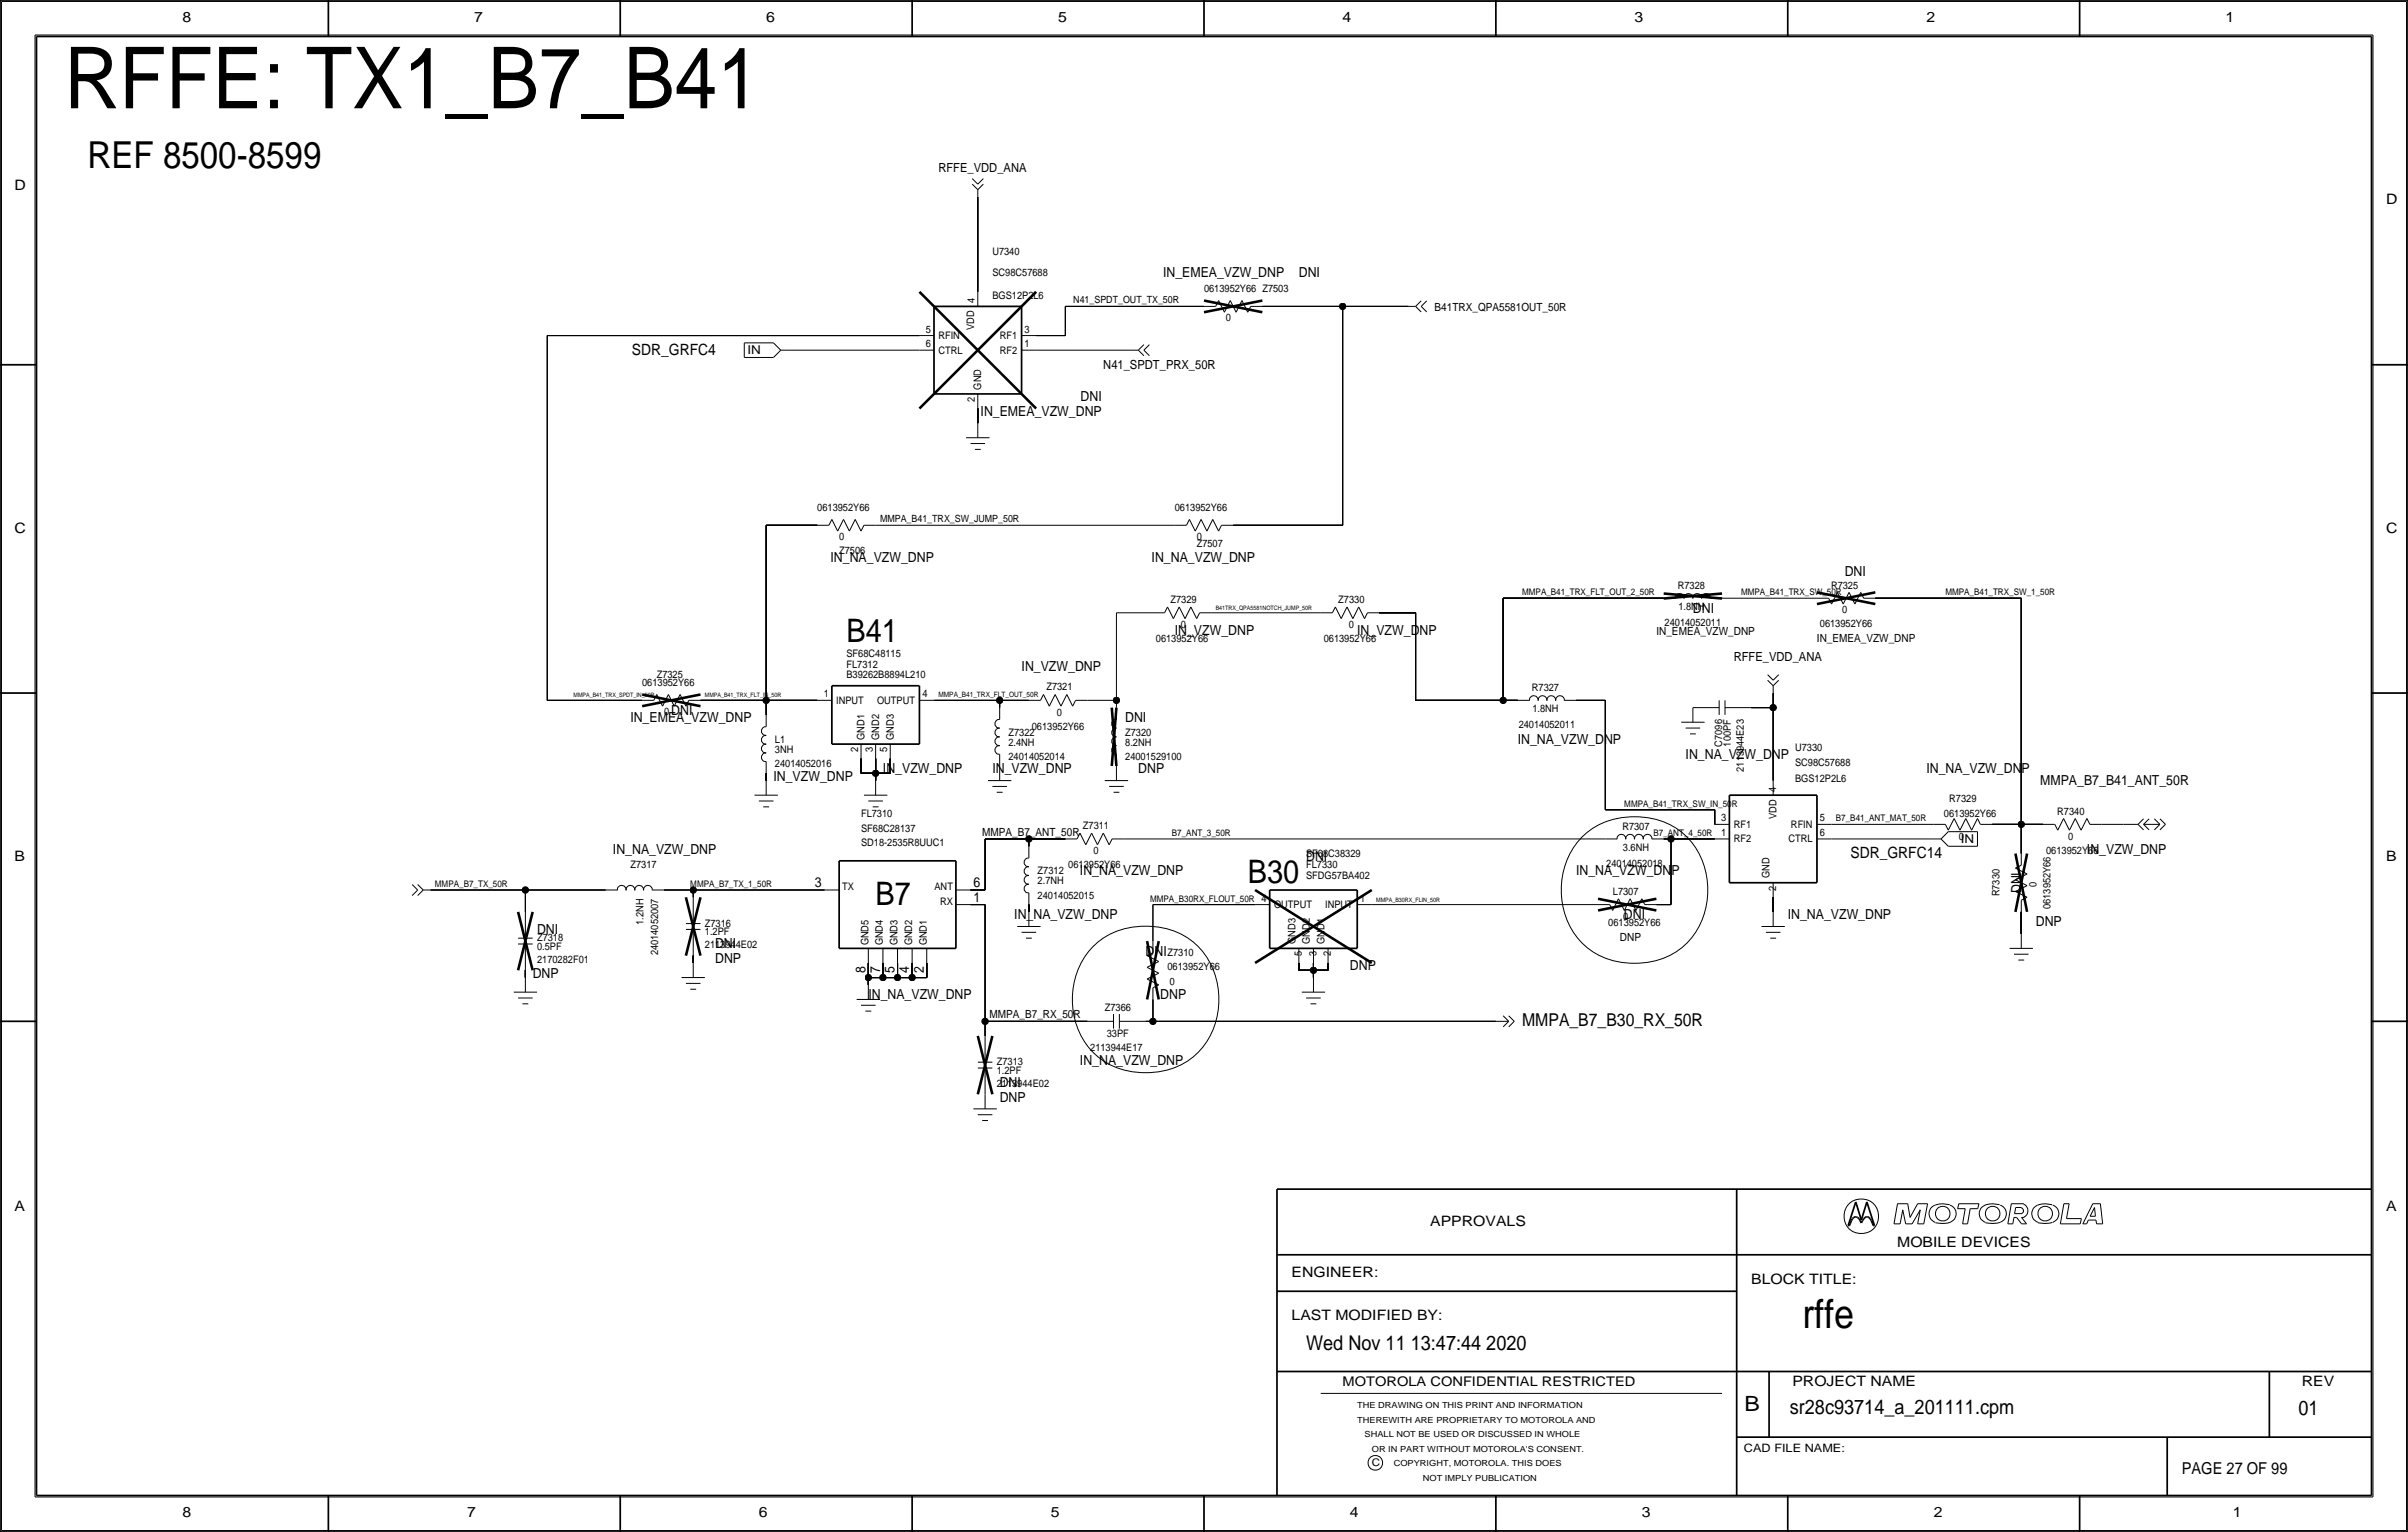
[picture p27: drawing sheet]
<svg xmlns="http://www.w3.org/2000/svg" width="419mm" height="267mm" viewBox="0 0 419 267" stroke-linecap="round" stroke-linejoin="round" font-family="sans-serif">
<defs><g id="words">
<text font-size="14.9" x="11.2" y="18.8">RFFE: TX1_B7_B41</text>
<text font-size="7" x="313.7" y="231.1">rffe</text>
<text font-size="6.5" x="15.2" y="29.2">REF 8500-8599</text>
<g font-size="5.6">
<text x="147.3" y="111.8">B41</text>
<text x="217.2" y="153.7">B30</text>
<text x="152.4" y="157.5">B7</text>
</g>
<text font-size="3.7" x="303.6" y="245.7">B</text>
<g font-size="3.5">
<text x="227.3" y="234.9">Wed Nov 11 13:47:44 2020</text>
<text x="311.5" y="246.2">sr28c93714_a_201111.cpm</text>
<text x="400" y="246.4">01</text>
</g>
<text font-size="3.1" x="264.9" y="178.6">MMPA_B7_B30_RX_50R</text>
<text font-size="2.9" x="379.7" y="256.5">PAGE 27 OF 99</text>
<g font-size="2.7">
<text x="110" y="61.7">SDR_GRFC4</text>
<text x="322.1" y="149.4">SDR_GRFC14</text>
</g>
<g font-size="2.5">
<text x="31.7" y="3.8">8</text>
<text x="82.6" y="3.8">7</text>
<text x="133.3" y="3.8">6</text>
<text x="184.1" y="3.8">5</text>
<text x="233.7" y="3.8">4</text>
<text x="284.5" y="3.8">3</text>
<text x="335.3" y="3.8">2</text>
<text x="387.3" y="3.8">1</text>
<text x="2.5" y="33">D</text>
<text x="415.3" y="35.6">D</text>
<text x="2.5" y="92.7">C</text>
<text x="415.3" y="92.7">C</text>
<text x="2.5" y="149.9">B</text>
<text x="415.3" y="149.9">B</text>
<text x="2.5" y="210.8">A</text>
<text x="248.9" y="213.4">APPROVALS</text>
<text x="415.3" y="210.8">A</text>
<text x="330.2" y="217.2">MOBILE DEVICES</text>
<text x="224.8" y="222.2">ENGINEER:</text>
<text x="304.8" y="223.5">BLOCK TITLE:</text>
<text x="224.8" y="229.9">LAST MODIFIED BY:</text>
<text x="312" y="241.2">PROJECT NAME</text>
<text x="400.6" y="241.3">REV</text>
<text x="31.7" y="264.2">8</text>
<text x="81.3" y="264.2">7</text>
<text x="132.1" y="264.2">6</text>
<text x="182.9" y="264.2">5</text>
<text x="234.9" y="264.2">4</text>
<text x="285.8" y="264.2">3</text>
<text x="336.5" y="264.2">2</text>
<text x="388.6" y="264.2">1</text>
</g>
<g font-size="2.4">
<text x="202.4" y="48.3">IN_EMEA_VZW_DNP</text>
<text x="226.1" y="48.3">DNI</text>
<text x="188.1" y="69.9">DNI</text>
<text x="170.7" y="72.4">IN_EMEA_VZW_DNP</text>
<text x="144.6" y="97.8">IN_NA_VZW_DNP</text>
<text x="200.4" y="97.8">IN_NA_VZW_DNP</text>
<text x="321.1" y="100.3">DNI</text>
<text x="294.6" y="106.7">DNI</text>
<text x="204.5" y="110.5">IN_VZW_DNP</text>
<text x="236.2" y="110.5">IN_VZW_DNP</text>
<text x="177.8" y="116.8">IN_VZW_DNP</text>
<text x="109.7" y="125.7">IN_EMEA_VZW_DNP</text>
<text x="116.8" y="124.5">DNI</text>
<text x="195.8" y="125.7">DNI</text>
<text x="264.2" y="129.5">IN_NA_VZW_DNP</text>
<text x="134.6" y="135.9">IN_VZW_DNP</text>
<text x="153.7" y="134.6">IN_VZW_DNP</text>
<text x="172.7" y="134.6">IN_VZW_DNP</text>
<text x="198.1" y="134.6">DNP</text>
<text x="293.4" y="132.1">IN_NA_VZW_DNP</text>
<text x="335.3" y="134.6">IN_NA_VZW_DNP</text>
<text x="355.1" y="136.7">MMPA_B7_B41_ANT_50R</text>
<text x="106.7" y="148.6">IN_NA_VZW_DNP</text>
<text x="227.3" y="149.9">DNI</text>
<text x="363.2" y="148.6">IN_VZW_DNP</text>
<text x="141.8" y="154.4">3</text>
<text x="169.4" y="154.4">6</text>
<text x="188" y="152.4">IN_NA_VZW_DNP</text>
<text x="274.3" y="152.4">IN_NA_VZW_DNP</text>
<text x="351.8" y="155.5" transform="rotate(-90 351.8 155.5)">DNI</text>
<text x="169.4" y="157">1</text>
<text x="176.5" y="160">IN_NA_VZW_DNP</text>
<text x="282.6" y="160">DNI</text>
<text x="311.1" y="160">IN_NA_VZW_DNP</text>
<text x="354.3" y="161.3">DNP</text>
<text x="93.5" y="162.6">DNI</text>
<text x="124.5" y="165.1">DNI</text>
<text x="124.5" y="167.6">DNP</text>
<text x="199.4" y="166.4">DNI</text>
<text x="92.7" y="170.2">DNP</text>
<text x="150.6" y="169.3" transform="rotate(-90 150.6 169.3)">8</text>
<text x="151.1" y="174">IN_NA_VZW_DNP</text>
<text x="153.2" y="169.3" transform="rotate(-90 153.2 169.3)">7</text>
<text x="155.7" y="169.3" transform="rotate(-90 155.7 169.3)">5</text>
<text x="158.2" y="169.3" transform="rotate(-90 158.2 169.3)">4</text>
<text x="160.8" y="169.3" transform="rotate(-90 160.8 169.3)">2</text>
<text x="201.9" y="174">DNP</text>
<text x="234.9" y="168.9">DNP</text>
<text x="188" y="185.4">IN_NA_VZW_DNP</text>
<text x="174" y="189.2">DNI</text>
<text x="174" y="191.8">DNP</text>
</g>
<text font-size="2.3" x="233.7" y="241.3">MOTOROLA CONFIDENTIAL RESTRICTED</text>
<g font-size="2.2">
<text x="163.3" y="30">RFFE_VDD_ANA</text>
<text x="192" y="64.3">N41_SPDT_PRX_50R</text>
<text x="301.8" y="115.1">RFFE_VDD_ANA</text>
</g>
<g font-size="2.1">
<text x="130.1" y="61.7">IN</text>
<text x="341.3" y="146.8">IN</text>
</g>
<g font-size="2">
<text x="249.7" y="54.1">B41TRX_QPA5581OUT_50R</text>
<text x="288.3" y="110.5">IN_EMEA_VZW_DNP</text>
<text x="316.2" y="111.8">IN_EMEA_VZW_DNP</text>
<text x="170.9" y="145.5">MMPA_B7_ANT_50R</text>
<text x="281.9" y="163.8">DNP</text>
<text x="172.2" y="177.3">MMPA_B7_RX_50R</text>
<text x="303.5" y="252.7">CAD FILE NAME:</text>
</g>
<g font-size="1.8">
<text x="172.7" y="44.5">U7340</text>
<text x="169.7" y="52.8" transform="rotate(-90 169.7 52.8)">4</text>
<text x="172.7" y="52.1">BGS12P2L6</text>
<text x="172.7" y="48">SC98C57688</text>
<text x="209.6" y="50.8">0613952Y66 Z7503</text>
<text x="161.2" y="57.9">5</text>
<text x="163.3" y="59">RFIN</text>
<text x="169.6" y="57.5" transform="rotate(-90 169.6 57.5)">VDD</text>
<text x="174" y="59">RF1</text>
<text x="178.3" y="57.9">3</text>
<text x="213.4" y="55.9">0</text>
<text x="161.2" y="60.5">6</text>
<text x="163.3" y="61.6">CTRL</text>
<text x="174" y="61.6">RF2</text>
<text x="178.3" y="60.5">1</text>
<text x="169.7" y="70" transform="rotate(-90 169.7 70)">2</text>
<text x="170.8" y="67.8" transform="rotate(-90 170.8 67.8)">GND</text>
<text x="142.2" y="88.9">0613952Y66</text>
<text x="204.5" y="88.9">0613952Y66</text>
<text x="146.1" y="94">0</text>
<text x="208.3" y="95.3">Z7507</text>
<text x="208.3" y="94">0</text>
<text x="146" y="96.5">Z7506</text>
<text x="203.7" y="105.1">Z7329</text>
<text x="232.9" y="105.1">Z7330</text>
<text x="292" y="102.5">R7328</text>
<text x="292.1" y="106.2">1.8NH</text>
<text x="318.7" y="102.5">R7325</text>
<text x="320.6" y="106.8">0</text>
<text x="201.2" y="111.8">0613952Y66</text>
<text x="205.5" y="109.3">0</text>
<text x="230.4" y="111.8">0613952Y66</text>
<text x="234.8" y="109.3">0</text>
<text x="289.7" y="109">24014052011</text>
<text x="316.7" y="109.2">0613952Y66</text>
<text x="111.8" y="119.4">0613952Y66</text>
<text x="114.3" y="118.1">Z7325</text>
<text x="147.3" y="118.1">B39262B8894L210</text>
<text x="147.3" y="114.3">SF68C48115</text>
<text x="147.3" y="116.2">FL7312</text>
<text x="115.6" y="124.5">0</text>
<text x="143.4" y="121.4">1</text>
<text x="145.5" y="122.5">INPUT</text>
<text x="152.6" y="122.5">OUTPUT</text>
<text x="160.5" y="121.4">4</text>
<text x="182.1" y="120.2">Z7321</text>
<text x="184" y="124.6">0</text>
<text x="266.6" y="120.3">R7327</text>
<text x="266.7" y="124">1.8NH</text>
<text x="134.9" y="131.1">3NH</text>
<text x="134.9" y="129.3">L1</text>
<text x="149.4" y="130.9" transform="rotate(-90 149.4 130.9)">2</text>
<text x="150.5" y="128.8" transform="rotate(-90 150.5 128.8)">GND1</text>
<text x="151.9" y="130.9" transform="rotate(-90 151.9 130.9)">3</text>
<text x="153" y="128.8" transform="rotate(-90 153 128.8)">GND2</text>
<text x="154.4" y="130.9" transform="rotate(-90 154.4 130.9)">5</text>
<text x="155.6" y="128.8" transform="rotate(-90 155.6 128.8)">GND3</text>
<text x="175.5" y="129.8">2.4NH</text>
<text x="175.5" y="128.1">Z7322</text>
<text x="179.6" y="127">0613952Y66</text>
<text x="195.8" y="128.1">Z7320</text>
<text x="195.8" y="129.8">8.2NH</text>
<text x="264.3" y="126.7">24014052011</text>
<text x="299.7" y="130" transform="rotate(-90 299.7 130)">C7096</text>
<text x="301.2" y="130" transform="rotate(-90 301.2 130)">100PF</text>
<text x="312.4" y="130.8">U7330</text>
<text x="134.9" y="133.6">24014052016</text>
<text x="175.5" y="132.3">24014052014</text>
<text x="195.8" y="132.3">24001529100</text>
<text x="303.5" y="134.3" transform="rotate(-90 303.5 134.3)">2113944E23</text>
<text x="309.1" y="137.9" transform="rotate(-90 309.1 137.9)">4</text>
<text x="312.4" y="133.3">SC98C57688</text>
<text x="312.4" y="136.1">BGS12P2L6</text>
<text x="149.9" y="142.2">FL7310</text>
<text x="299.6" y="143">3</text>
<text x="309.2" y="142.6" transform="rotate(-90 309.2 142.6)">VDD</text>
<text x="316.7" y="143">5</text>
<text x="338.3" y="142.2">0613952Y66</text>
<text x="339.3" y="139.7">R7329</text>
<text x="358.1" y="141.9">R7340</text>
<text x="149.9" y="147.3">SD18-2535R8UUC1</text>
<text x="149.9" y="144.8">SF68C28137</text>
<text x="188.5" y="144.3">Z7311</text>
<text x="190.3" y="148.7">0</text>
<text x="227.3" y="149.2">SF68C38329</text>
<text x="282.4" y="144.4">R7307</text>
<text x="282.5" y="148.1">3.6NH</text>
<text x="299.6" y="145.5">1</text>
<text x="301.8" y="146.7">RF2</text>
<text x="301.8" y="144.1">RF1</text>
<text x="311.3" y="146.7">CTRL</text>
<text x="311.7" y="144.1">RFIN</text>
<text x="316.7" y="145.5">6</text>
<text x="340.9" y="146.2">0</text>
<text x="356.1" y="148.6">0613952Y66</text>
<text x="360" y="146.2">0</text>
<text x="109.7" y="151.1">Z7317</text>
<text x="146.6" y="154.9">TX</text>
<text x="162.6" y="154.9">ANT</text>
<text x="180.6" y="152.2">Z7312</text>
<text x="180.6" y="153.9">2.7NH</text>
<text x="185.9" y="151.1">0613952Y66</text>
<text x="227.3" y="151.1">FL7330</text>
<text x="227.3" y="153">SFDG57BA402</text>
<text x="279.6" y="150.9">24014052018</text>
<text x="280.7" y="155.8">L7307</text>
<text x="308" y="152.9" transform="rotate(-90 308 152.9)">GND</text>
<text x="309.1" y="155.1" transform="rotate(-90 309.1 155.1)">2</text>
<text x="354.4" y="154.4" transform="rotate(-90 354.4 154.4)">0</text>
<text x="112" y="161" transform="rotate(-90 112 161)">1.2NH</text>
<text x="122.7" y="161.3">Z7316</text>
<text x="163.6" y="157.5">RX</text>
<text x="180.6" y="156.5">24014052015</text>
<text x="219.6" y="157">4</text>
<text x="221.7" y="158.1">OUTPUT</text>
<text x="230.6" y="158.1">INPUT</text>
<text x="236.7" y="157">1</text>
<text x="279.9" y="161.3">0613952Y66</text>
<text x="282.5" y="160.1">0</text>
<text x="348" y="156" transform="rotate(-90 348 156)">R7330</text>
<text x="356.9" y="158.2" transform="rotate(-90 356.9 158.2)">0613952Y66</text>
<text x="93.5" y="163.8">Z7318</text>
<text x="93.5" y="167.6">2170282F01</text>
<text x="93.5" y="165.4">0.5PF</text>
<text x="114.6" y="166.3" transform="rotate(-90 114.6 166.3)">24014052007</text>
<text x="122.7" y="162.8">1.2PF</text>
<text x="122.7" y="165.1">2113944E02</text>
<text x="151.1" y="164.6" transform="rotate(-90 151.1 164.6)">GND5</text>
<text x="153.7" y="164.6" transform="rotate(-90 153.7 164.6)">GND4</text>
<text x="156.2" y="164.6" transform="rotate(-90 156.2 164.6)">GND3</text>
<text x="158.8" y="164.6" transform="rotate(-90 158.8 164.6)">GND2</text>
<text x="161.3" y="164.6" transform="rotate(-90 161.3 164.6)">GND1</text>
<text x="203.2" y="166.4">Z7310</text>
<text x="225.5" y="164.3" transform="rotate(-90 225.5 164.3)">GND3</text>
<text x="226.6" y="166.5" transform="rotate(-90 226.6 166.5)">5</text>
<text x="228" y="164.3" transform="rotate(-90 228 164.3)">GND2</text>
<text x="229.1" y="166.5" transform="rotate(-90 229.1 166.5)">3</text>
<text x="230.5" y="164.3" transform="rotate(-90 230.5 164.3)">GND1</text>
<text x="231.6" y="166.5" transform="rotate(-90 231.6 166.5)">2</text>
<text x="203.2" y="168.9">0613952Y66</text>
<text x="204.5" y="170.2" transform="rotate(-180 204.5 170.2)">0</text>
<text x="192.3" y="176">Z7366</text>
<text x="173.5" y="185.4">Z7313</text>
<text x="189.7" y="182.9">2113944E17</text>
<text x="192.6" y="180.6">33PF</text>
<text x="173.5" y="189.2">2113944E02</text>
<text x="173.5" y="186.9">1.2PF</text>
<text x="238.8" y="255.3">C</text>
</g>
<g font-size="1.7">
<text x="186.8" y="52.8">N41_SPDT_OUT_TX_50R</text>
<text x="153.2" y="90.9">MMPA_B41_TRX_SW_JUMP_50R</text>
</g>
<g font-size="1.6">
<text x="264.9" y="103.6">MMPA_B41_TRX_FLT_OUT_2_50R</text>
<text x="303" y="103.6">MMPA_B41_TRX_SW_50R</text>
<text x="338.6" y="103.6">MMPA_B41_TRX_SW_1_50R</text>
<text x="282.7" y="140.5">MMPA_B41_TRX_SW_IN_50R</text>
<text x="319.5" y="143">B7_B41_ANT_MAT_50R</text>
<text x="204" y="145.5">B7_ANT_3_50R</text>
<text x="287.8" y="145.5">B7_ANT_4_50R</text>
<text x="75.7" y="154.4">MMPA_B7_TX_50R</text>
<text x="120.1" y="154.4">MMPA_B7_TX_1_50R</text>
<text x="200.2" y="157">MMPA_B30RX_FLOUT_50R</text>
</g>
<g font-size="1.5">
<text x="236.2" y="245.1">THE DRAWING ON THIS PRINT AND INFORMATION</text>
<text x="236.2" y="247.6">THEREWITH ARE PROPRIETARY TO MOTOROLA AND</text>
<text x="237.5" y="250.2">SHALL NOT BE USED OR DISCUSSED IN WHOLE</text>
<text x="238.8" y="252.7">OR IN PART WITHOUT MOTOROLA'S CONSENT.</text>
<text x="242.6" y="255.3">COPYRIGHT, MOTOROLA. THIS DOES</text>
<text x="247.6" y="257.8">NOT IMPLY PUBLICATION</text>
</g>
<text font-size="1.3" x="163.3" y="121.4">MMPA_B41_TRX_FLT_OUT_50R</text>
<g font-size="1.1">
<text x="211.6" y="106.2">B41TRX_QPA5581NOTCH_JUMP_50R</text>
<text x="99.8" y="121.4">MMPA_B41_TRX_SPDT_IN_50R</text>
<text x="122.7" y="121.4">MMPA_B41_TRX_FLT_IN_50R</text>
<text x="239.5" y="157">MMPA_B30RX_FLIN_50R</text>
</g>
</g></defs>
<!-- layer: Nets -->
<g fill="none" stroke="#000" stroke-width=".17">
<path d="M170.2 34.3v16.5zM95.2 58.4v63.5zM95.2 58.4h64.8zM180.3 58.4h5.1zM185.4 53.3v5.1zM185.4 53.3h24.1zM219.7 53.3h14zM233.7 53.3v38.1zM233.7 53.3h11.4zM137.2 61h22.8zM170.2 71.1v2.6zM180.3 61h16.5z"/>
<path d="M133.3 91.4v30.5zM133.3 91.4h8.9zM152.4 91.4h52.1zM214.6 91.4h19.1zM194.3 106.7v15.2zM194.3 106.7h6.4zM210.8 106.7h19.1zM240 106.7h6.4zM246.4 106.7v15.2zM261.6 104.1v17.8zM261.6 104.1h28zM299.7 104.1h16.5z"/>
<path d="M326.4 104.1h25.4zM351.8 104.1v39.4zM95.3 121.9h16.5zM121.9 121.9h11.4zM133.3 134.6v1.3zM133.3 121.9v2.6zM133.3 121.9h8.9zM149.9 132.1v2.5zM149.9 134.6h2.5zM152.4 134.6v1.3zM152.4 132.1v2.5zM152.4 134.6h2.5z"/>
<path d="M154.9 132.1v2.5zM162.6 121.9h11.4zM174 121.9v1.3zM174 121.9h5.1zM189.2 121.9h5.1zM194.3 121.9v1.3zM246.4 121.9h15.2zM261.6 121.9h2.6zM274.3 121.9h5.1zM279.4 121.9v19.1zM304.8 123.2h3.8zM308.6 123.2v12.7z"/>
<path d="M308.6 120.7v2.5zM74.9 154.9h16.5zM91.4 154.9v3.9zM91.4 154.9h14zM115.6 154.9h5zM120.6 154.9v1.3zM120.6 154.9h22.9zM168.9 157.5h2.5zM168.9 154.9h2.5zM171.4 157.5v20.3zM171.4 146.1v8.8zM171.4 146.1h7.7z"/>
<path d="M179.1 146.1h6.3zM179.1 157.5v1.3zM179.1 146.1v1.2zM195.6 146.1h83.8zM200.7 157.5v6.3zM200.7 157.5h17.7zM238.8 157.5h39.3zM274.9 146.2a13.3 13.3 0 0 1 13.5-3.5 12.3 12.3 0 0 1 8.8 12.2 12.2 12.2 0 0 1-12.7 12.8 12.2 12.2 0 0 1-12.8-12.8 13.2 13.2 0 0 1 3.2-8.7zM279.4 141h19zM288.3 157.5h2.5zM289.6 146.1h1.2zM290.8 146.1v11.4z"/>
<path d="M290.8 146.1h7.6zM298.4 141v2.5zM308.6 156.2v2.5zM318.8 143.5h17.7zM318.8 146.1h17.7zM346.7 143.5h5.1zM351.8 158.8v3.8zM351.8 143.5v5.1zM351.8 143.5h3.8zM365.8 143.5h3.8zM91.4 168.9v1.3zM120.6 166.4v1.2z"/>
<path d="M151.1 170.2v1.2zM151.1 167.6v2.6zM151.1 170.2h2.6zM153.7 167.6v2.6zM153.7 170.2h2.5zM156.2 167.6v2.6zM156.2 170.2h2.5zM158.7 167.6v2.6zM158.8 170.2h2.5zM161.3 167.6v2.6zM171.4 177.8v2.5zM171.5 177.8h17.7z"/>
<path d="M189.8 165.2a13.3 13.3 0 0 1 13.5-3.5 12.3 12.3 0 0 1 8.8 12.3 12.2 12.2 0 0 1-12.7 12.7 12.2 12.2 0 0 1-12.8-12.7 13.2 13.2 0 0 1 3.2-8.8zM199.4 177.8h1.3zM200.7 174v3.8zM200.7 177.8h59.6zM226.1 167.6v1.3zM226.1 168.9h2.5zM228.6 168.9v1.3zM228.6 167.6v1.3zM228.6 168.9h2.5zM231.1 167.6v1.3z"/>
</g>
<g fill="#000" stroke="#000" stroke-width=".17">
<circle cx="233.7" cy="53.3" r=".56"/>
<circle cx="133.3" cy="121.9" r=".56"/>
<circle cx="152.4" cy="134.6" r=".56"/>
<circle cx="174" cy="121.9" r=".56"/>
<circle cx="194.3" cy="121.9" r=".56"/>
<circle cx="261.6" cy="121.9" r=".56"/>
<circle cx="308.6" cy="123.2" r=".56"/>
<circle cx="91.4" cy="154.9" r=".56"/>
<circle cx="120.6" cy="154.9" r=".56"/>
<circle cx="179.1" cy="146" r=".56"/>
<circle cx="290.8" cy="146" r=".56"/>
<circle cx="351.8" cy="143.5" r=".56"/>
<circle cx="151.1" cy="170.2" r=".56"/>
<circle cx="153.7" cy="170.2" r=".56"/>
<circle cx="156.2" cy="170.2" r=".56"/>
<circle cx="158.7" cy="170.2" r=".56"/>
<circle cx="171.4" cy="177.8" r=".56"/>
<circle cx="200.7" cy="177.8" r=".56"/>
<circle cx="228.6" cy="168.9" r=".56"/>
</g>
<!-- layer: Components -->
<g fill="none" stroke="#000" stroke-width=".17">
<path d="M169.2 31.1l1 1zM169.2 32.1l1 .9zM170.2 32.1l.9-1zM170.2 33l.9-.9zM170.2 33v1.3zM129.5 59.7h5.1zM129.5 59.7v2.5zM134.6 59.7l1.3 1.3zM160 58.4h2.6zM170.2 50.8v2.5zM177.8 58.4h2.5zM199.1 60l-1 1z"/>
<path d="M200.1 60l-1 1zM209.6 53.3h2zM212.1 52.3l-.5 1zM212.1 52.3l1 2.1zM214.1 52.3l1 2.1zM214.1 52.3l-1 2.1zM216.2 52.3l1 2.1zM216.2 52.3l-1.1 2.1zM217.7 53.3l-.5 1.1zM217.7 53.3h2zM245.1 53.3h1.3zM246.4 53.3l.9 1z"/>
<path d="M247.3 53.3l1 1zM247.3 52.4l-.9 .9zM248.3 52.4l-1 .9zM129.5 62.2h5.1zM135.9 61l-1.3 1.2zM135.9 61h1.3zM160 61h2.6zM168.1 76.2h4.1zM168.9 77.2h2.5zM169.7 78.2h1zM170.2 73.7v2.5zM170.2 68.6v2.5z"/>
<path d="M177.8 61h2.5zM196.9 61h1.2zM198.1 61l1 .9zM199.1 61l1 .9zM142.2 91.4h2.1zM144.8 90.4l-.5 1zM144.8 90.4l1 2.1zM146.8 90.4l1 2.1zM146.8 90.4l-1 2.1zM148.8 90.4l-1 2.1zM148.8 90.4l1.1 2.1zM150.4 91.4l-.5 1.1z"/>
<path d="M150.4 91.4h2zM204.5 91.4h2zM207 90.4l-.5 1zM207 90.4l1 2.1zM209 90.4l1.1 2.1zM209 90.4l-1 2.1zM211.1 90.4l-1 2.1zM211.1 90.4l1 2.1zM212.6 91.4l-.5 1.1zM212.6 91.4h2zM200.7 106.7h2zM203.2 105.7l-.5 1z"/>
<path d="M203.2 105.7l1 2zM205.2 105.7l-1 2zM205.2 105.7l1 2zM207.3 105.7l-1.1 2zM207.3 105.7l1 2zM208.8 106.7l-.5 1zM208.8 106.7h2zM229.9 106.7h2zM232.4 105.7l-.5 1zM232.4 105.7l1 2zM234.4 105.7l-1 2zM234.4 105.7l1.1 2z"/>
<path d="M236.5 105.7l-1 2zM236.5 105.7l1 2zM238 106.7l-.5 1zM238 106.7h2zM289.6 104.1h2zM291.6 104.2a.75 .75 0 0 1 .7-.9 .75 .75 0 0 1 .8 .9M293.1 104.2a.75 .75 0 0 1 .8-.9 .75 .75 0 0 1 .7 .9M294.6 104.2a.75 .75 0 0 1 .8-.9 .75 .75 0 0 1 .7 .9M296.2 104.2a.75 .75 0 0 1 .7-.9 .75 .75 0 0 1 .7 .9M297.7 104.1h2zM307.6 117.4l1 1zM307.6 118.4l1 1z"/>
<path d="M308.6 118.4l1-1zM308.6 119.4l1-1zM308.6 119.4v1.2zM316.2 104.1h2.1zM318.3 104.1l.5 1.1zM319.8 103.1l-1 2.1zM319.8 103.1l1 2.1zM321.8 103.1l1 2.1zM321.8 103.1l-1 2.1zM323.8 103.1l-1 2.1zM323.8 103.1l.6 1zM324.4 104.1h2z"/>
<path d="M111.8 121.9h2zM114.3 120.9l-.5 1zM114.3 120.9l1 2zM116.3 120.9l1 2zM116.3 120.9l-1 2zM118.4 120.9l1 2zM118.4 120.9l-1.1 2zM119.9 121.9l-.5 1zM119.9 121.9h2zM131.3 138.4h4.1zM132.1 139.4h2.5zM133.3 132.6v2z"/>
<path d="M133.3 124.5v2zM133.3 135.9v2.5zM133.3 126.5a.74 .74 0 0 0-.8 .8 .74 .74 0 0 0 .8 .7M133.3 129.6a.74 .74 0 0 0-.8 .7 .74 .74 0 0 0 .8 .8M133.3 131.1a.74 .74 0 0 0-.8 .8 .74 .74 0 0 0 .8 .7M133.3 128.1a.74 .74 0 0 0-.8 .7 .74 .74 0 0 0 .8 .7M142.2 121.9h2.6zM149.9 129.5v2.6zM150.4 138.4h4zM151.1 139.4h2.6zM152.4 135.9v2.5zM152.4 129.5v2.6z"/>
<path d="M154.9 129.5v2.6zM160 121.9h2.6zM172 135.9h4zM172.7 136.9h2.6zM173.5 137.9h1zM174 133.4v2.5zM174 131.3v2zM174 123.2v2zM174 125.3a.74 .74 0 0 0-.8 .7 .74 .74 0 0 0 .8 .7M174 128.3a.74 .74 0 0 0-.8 .8 .74 .74 0 0 0 .8 .7M174 129.8a.74 .74 0 0 0-.8 .8 .74 .74 0 0 0 .8 .7M174 126.8a.74 .74 0 0 0-.8 .7 .74 .74 0 0 0 .8 .8"/>
<path d="M179.1 121.9h2zM181.6 120.9l-.5 1zM181.6 120.9l1 2zM183.6 120.9l-1 2zM183.6 120.9l1.1 2zM185.7 120.9l-1 2zM185.7 120.9l1 2zM187.2 121.9l-.5 1zM187.2 121.9h2zM192.3 135.9h4zM193 136.9h2.6zM193.8 137.9h1z"/>
<path d="M194.3 133.4v2.5zM194.3 131.3v2zM194.3 123.2v2zM194.3 125.3a.74 .74 0 0 0-.8 .7 .74 .74 0 0 0 .8 .7M194.3 128.3a.74 .74 0 0 0-.8 .8 .74 .74 0 0 0 .8 .7M194.3 129.8a.74 .74 0 0 0-.8 .8 .74 .74 0 0 0 .8 .7M194.3 126.8a.74 .74 0 0 0-.8 .7 .74 .74 0 0 0 .8 .8M264.2 121.9h2zM266.2 122a.75 .75 0 0 1 .7-.9 .75 .75 0 0 1 .8 .9M267.7 122a.75 .75 0 0 1 .8-.9 .75 .75 0 0 1 .7 .9M269.2 122a.75 .75 0 0 1 .8-.9 .75 .75 0 0 1 .7 .9M270.8 122a.75 .75 0 0 1 .7-.9 .75 .75 0 0 1 .7 .9"/>
<path d="M272.3 121.9h2zM292.6 125.7h4.1zM293.4 126.7h2.5zM294.1 127.8h1zM294.6 123.2h4.6zM294.6 123.2v2.5zM299.2 121.9v2.6zM300.2 121.9v2.6zM300.2 123.2h4.6zM308.6 135.9v2.5zM71.7 154l1 .9zM72.7 154.9l-1 1z"/>
<path d="M72.7 154l1 .9zM73.7 154.9l-1 1zM73.7 154.9h1.2zM91.4 158.7v4.6zM105.4 154.9h2zM107.4 155a.75 .75 0 0 1 .8-.9 .75 .75 0 0 1 .7 .9M109 155a.75 .75 0 0 1 .7-.9 .75 .75 0 0 1 .7 .9M110.5 155a.75 .75 0 0 1 .7-.9 .75 .75 0 0 1 .8 .9M112 155a.75 .75 0 0 1 .7-.9 .75 .75 0 0 1 .8 .9M113.5 154.9h2.1zM120.6 156.2v4.6zM132.8 140.5h1.1z"/>
<path d="M143.5 154.9h2.5zM151.9 140.5h1zM166.4 157.5h2.5zM166.4 154.9h2.5zM179.1 155.4v2.1zM179.1 147.3v2.1zM179.1 158.8v2.5zM179.1 149.4a.74 .74 0 0 0-.9 .7 .74 .74 0 0 0 .9 .8M179.1 152.5a.74 .74 0 0 0-.9 .7 .74 .74 0 0 0 .9 .7M179.1 154a.74 .74 0 0 0-.9 .7 .74 .74 0 0 0 .9 .7M179.1 150.9a.74 .74 0 0 0-.9 .8 .74 .74 0 0 0 .9 .7M185.4 146.1h2.1z"/>
<path d="M188 145l-.5 1zM188 145l1 2.1zM190 145l-1 2.1zM190 145l1 2.1zM192 145l-1 2.1zM192 145l1 2.1zM193.5 146.1l-.5 1zM193.5 146.1h2.1zM218.4 157.5h2.6zM236.2 157.5h2.6zM278.1 157.5h2.1zM279.4 146.1h2z"/>
<path d="M280.2 157.5l.5 1zM281.4 146.1a.75 .75 0 0 1 .8-.9 .75 .75 0 0 1 .7 .9M281.7 156.5l-1 2zM281.7 156.5l1 2zM283 146.1a.75 .75 0 0 1 .7-.9 .75 .75 0 0 1 .7 .9M283.7 156.5l1 2zM283.7 156.5l-1 2zM284.5 146.1a.75 .75 0 0 1 .7-.9 .75 .75 0 0 1 .8 .9M285.7 156.5l-1 2zM285.8 156.5l.5 1zM286 146.1a.75 .75 0 0 1 .7-.9 .75 .75 0 0 1 .8 .9M286.3 157.5h2z"/>
<path d="M287.5 146.1h2.1zM298.4 146.1h2.6zM298.4 143.5h2.6zM308.6 158.8v2.5zM308.6 153.7v2.5zM316.2 143.5h2.6zM316.2 146.1h2.6zM336.5 146.1h1.3zM336.6 143.5h2zM337.8 146.1l1.3 1.2zM337.8 146l1.3-1.2zM338.6 143.5l.5 1z"/>
<path d="M339.1 144.8h5.1zM339.1 147.3h5.1zM340.1 142.5l-1 2zM340.1 142.5l1 2zM342.1 142.5l1.1 2zM342.1 142.5l-1 2zM344.2 142.5l-1 2zM344.2 144.8v2.5zM344.2 142.5l.5 1zM344.7 143.5h2zM350.8 151.1l1-.5zM350.8 153.2l2-1.1z"/>
<path d="M350.8 153.2l2 1zM350.8 155.2l2 1zM350.8 151.1l2 1zM350.8 155.2l2-1zM351.8 156.7v2zM351.8 148.6v2zM351.8 156.7l1-.5zM355.6 143.5h2zM357.6 143.5l.5 1zM359.2 142.5l-1.1 2zM359.2 142.5l1 2zM361.2 142.5l1 2z"/>
<path d="M361.2 142.5l-1 2zM363.2 142.5l-1 2zM363.2 142.5l.5 1zM363.7 143.5h2.1zM369.6 143.5h2.5zM372.1 143.5l1 1zM372.1 143.5l1-1zM373.1 143.5l.9 1zM373.1 143.5l.9-1zM373.1 143.5h2.8zM375 142.5l.9 1zM375 144.5l.9-1z"/>
<path d="M375.9 142.5l1 1zM375.9 144.5l1-1zM89.4 172.7h4.1zM90.2 164.3h2.5zM90.2 173.7h2.5zM90.2 163.3h2.5zM90.9 174.8h1zM91.4 164.3v4.6zM91.4 170.2v2.5zM118.6 170.2h4.1zM119.4 171.2h2.5zM119.4 161.8h2.5z"/>
<path d="M119.4 160.8h2.5zM120.1 172.2h1.1zM120.6 167.6v2.6zM120.6 161.8v4.6zM149.1 174h4.1zM149.9 175h2.5zM150.6 176h1zM151.1 171.5v2.5zM151.1 165.1v2.5zM153.7 165.1v2.5zM156.2 165.1v2.5zM158.7 165.1v2.5z"/>
<path d="M161.3 165.1v2.5zM177 161.3h4.1zM177.8 162.3h2.5zM178.6 163.3h1zM189.2 177.8h4.6zM193.8 176.5v2.6zM194.8 177.8h4.6zM194.8 176.5v2.6zM199.6 166.4l1.1-.5zM199.6 168.4l2.1-1zM199.6 168.4l2.1 1zM199.6 170.4l2.1 1z"/>
<path d="M199.6 166.4l2.1 1zM199.6 170.4l2.1-1zM200.7 172v2zM200.7 163.8v2.1zM200.7 172l1-.6zM226.1 165.1v2.5zM226.6 172.7h4zM227.3 173.7h2.6zM228.1 174.8h1zM228.6 170.2v2.5zM228.6 165.1v2.5zM231.1 165.1v2.5z"/>
<path d="M260.3 177.8h2.3zM261.6 176.8l1 1zM261.6 178.8l1-1zM262.6 176.8l1 1zM262.6 178.8l1-1zM306.6 161.3h4zM307.3 162.3h2.6zM308.1 163.3h1zM349.8 165.1h4zM350.5 166.1h2.6zM351.3 167.1h1zM351.8 162.6v2.5z"/>
<path d="M169.4 193h4.1zM170.2 185.9h2.5zM170.2 194.1h2.5zM170.2 184.9h2.5zM170.9 195.1h1.1zM171.4 185.9v4.6zM171.4 180.3v4.6zM171.4 190.5v2.5z"/>
</g>
<g fill="none" stroke="#000" stroke-width=".45">
<path d="M160 50.8l20.3 20.3zM180.3 50.8l-20.3 20.3zM209.5 54.4l10.2-2.1zM209.5 52.3l10.2 2.1zM289.6 104.2l10.1-.9zM289.6 103.3l10.1 .9zM316.2 105.2l10.2-2.1zM316.2 103.1l10.2 2.1zM111.8 122.9l10.1-2zM111.8 120.9l10.1 2zM193.5 123.2l.8 10.1zM194.3 123.2l-.8 10.1z"/>
<path d="M90.2 158.8l2.5 10.1zM92.7 158.8l-2.5 10.1zM119.4 156.2l2.5 10.2zM121.9 156.2l-2.5 10.2zM218.4 154.9l20.4 12.7zM278.1 158.5l10.2-2zM278.1 156.5l10.2 2zM350.8 148.6l2 10.1zM352.8 148.6l-2 10.2zM199.6 163.8l2.1 10.2zM201.7 163.8l-2.1 10.2zM218.4 167.6l20.4-12.7z"/>
<path d="M170.2 180.3l2.5 10.2zM172.7 180.3l-2.5 10.2z"/>
</g>
<g fill="none" stroke="#000" stroke-width=".3">
<path d="M162.6 53.3v15.3zM162.6 53.3h15.2zM177.8 53.3v15.3zM162.6 68.6h15.2zM144.8 119.4v10.1zM144.8 119.4h15.2zM160 119.4v10.1zM144.8 129.5h15.2zM301 138.4v15.3zM301 138.4h15.2zM316.2 138.4v15.3zM146 149.9v15.2z"/>
<path d="M146.1 149.9h20.3zM166.4 149.9v15.2zM221 154.9v10.2zM221 154.9h15.2zM236.2 154.9v10.2zM301 153.7h15.2zM146 165.1h20.4zM221 165.1h15.2z"/>
</g>
<!-- layer: Page Border and Title Block -->
<g fill="none" stroke="#000" stroke-width=".3">
<path d="M0 0h419.1zM0 0v266.7zM6.3 6.4h406.4zM6.3 6.4v254zM57.1 0v6.3zM107.9 0v6.3zM158.7 0v6.3zM209.5 0v6.4zM260.3 0v6.3zM311.1 0v6.3zM361.9 0v6.3zM412.7 6.4v254z"/>
<path d="M419.1 0v266.7zM0 63.5h6.3zM412.7 63.5h6.4zM0 120.7h6.3zM412.7 120.7h6.4zM0 177.8h6.3zM412.7 177.8h6.4zM222.2 207v53.3zM222.2 207h190.5zM222.2 218.4h190.5zM302.3 207v53.3zM321.7 213.4h.2z"/>
<path d="M322 213.1l-.1 .3zM322.2 212.5l-.2 .6zM322.4 212.1l-.2 .4zM322.6 211.9l.3-.1zM322.6 211.9l-.2 .2zM322.9 211.8h.2zM323 209.2l-1.3 4.2zM323 209.2l1 3.2zM323.1 211.8l.2 .1zM323.3 211.9l.2 .2zM323.5 212.1l.2 .4zM323.7 212.5l.3 .4z"/>
<path d="M324.2 212.5l-.2 .4zM324.4 212.1l-.2 .4zM324.6 211.9l.2-.1zM324.6 211.9l-.2 .2zM324.8 211.8h.3zM324.9 209.2l1.3 4.2zM324.9 209.2l-.9 3.2zM325.1 211.8l.2 .1zM325.3 211.9l.2 .2zM325.5 212.1l.2 .4zM325.7 212.5l.2 .6zM325.9 213.1l.1 .3z"/>
<path d="M326 213.4h.2zM222.2 238.8h190.5zM222.2 224.8h80.1zM307.9 238.8v11.4zM395 238.8v11.4zM302.3 250.2h110.4zM377.2 250.2v10.1zM0 266.7h419.1zM6.3 260.3h406.4zM57.1 260.3v6.4zM107.9 260.3v6.4zM158.7 260.3v6.4z"/>
<path d="M209.5 260.3v6.4zM260.3 260.3v6.4zM311.1 260.3v6.4zM361.9 260.3v6.4z"/>
</g>
<g fill="none" stroke="#000" stroke-width=".17">
<path d="M.3 .3h418.5zM.3 .3v266.1zM6.1 6.1v254.5zM6.1 6.1h406.9zM413 6.1v254.5zM418.8 .3v266.1zM329.6 213.1h1.1zM330.3 209.6h1.7zM330.3 209.5l-.7 3.6zM331.2 210.6l-.5 2.5zM331.2 210.6l.5 2.5zM331.7 213.1h1.1z"/>
<path d="M332 209.5l.4 2.4zM333.8 209.6l-1.4 2.3zM333.8 213.1h1zM333.8 209.6h1.7zM334.2 210.6l-.4 2.5zM334.2 210.6l-1.4 2.5zM335.5 209.6l-.7 3.5zM336.8 209.8a1.6 1.6 0 0 0-1.1 1.5 1.6 1.6 0 0 0 1.1 1.5M339.3 209.8l-.1-.1a4 4 0 0 0-2.4 .1M339.4 209.8a1.59 1.59 0 0 1 1.1 1.5 1.59 1.59 0 0 1-1.1 1.5 5.1 5.1 0 0 1-2.5 .1M340.7 210.4h1.3zM340.9 209.6h3.5z"/>
<path d="M340.9 209.5l-.2 .9zM341.6 213.1h.8zM342 210.4l-.4 2.7zM342.9 210.4l-.5 2.7zM342.9 210.4h1.3zM344.4 209.5l-.2 .9zM348 209.8a3.1 3.1 0 0 0-3.3 .6 1.62 1.62 0 0 0 .8 2.4M348.1 212.8a5.1 5.1 0 0 1-2.6 .1M348.1 209.8a1.59 1.59 0 0 1 1.1 1.5 1.59 1.59 0 0 1-1.1 1.5M349.5 213.1h.8zM350.1 209.6h2.1zM350.1 209.5l-.6 3.6z"/>
<path d="M350.5 211.9l-.2 1.2zM350.5 211.9h.5zM350.6 211.3h1.2zM350.8 210.2l-.2 1.1zM350.8 210.2h1zM351 211.9l.8 1.2zM351.8 210.3a.5 .5 0 0 1 .4 .5 .5 .5 0 0 1-.4 .5M351.8 213.1h.9zM351.8 211.9l.9 1.2zM351.8 211.9h.4zM352.2 209.7a1.24 1.24 0 0 1 .8 1.1 1.24 1.24 0 0 1-.8 1.1M357.2 209.8a3.1 3.1 0 0 0-3.3 .6 1.62 1.62 0 0 0 .8 2.4"/>
<path d="M357.2 212.8a5.1 5.1 0 0 1-2.5 .1M357.3 209.8a1.59 1.59 0 0 1 1 1.5 1.59 1.59 0 0 1-1 1.5M358.6 213.1h3.5zM359.2 209.6l-.6 3.5zM359.2 209.6h.9zM359.7 212.1h2.6zM360.1 209.6l-.4 2.5zM362.3 212.1l-.2 1zM362.5 213.1h.7zM363.5 212.4l-.3 .7zM363.5 212.4h1.3zM363.8 211.7h.9z"/>
<path d="M364.2 209.6l-1.7 3.5zM364.2 209.6h1.4zM364.5 210.2l-.7 1.5zM364.5 210.2l.2 1.5zM364.8 212.4l.1 .7zM364.9 213.1h1.1zM365.6 209.6l.4 3.5zM229.9 242.6h69.8zM.3 266.4h418.5zM6.1 260.6h406.9z"/>
<circle cx="324" cy="211.8" r="3"/>
<circle cx="338.1" cy="211.3" r="1.28"/>
<circle cx="346.8" cy="211.3" r="1.28"/>
<circle cx="356" cy="211.3" r="1.28"/>
<circle cx="239.4" cy="254.7" r="1.28"/>
</g>
<use href="#words"/>
</svg>
